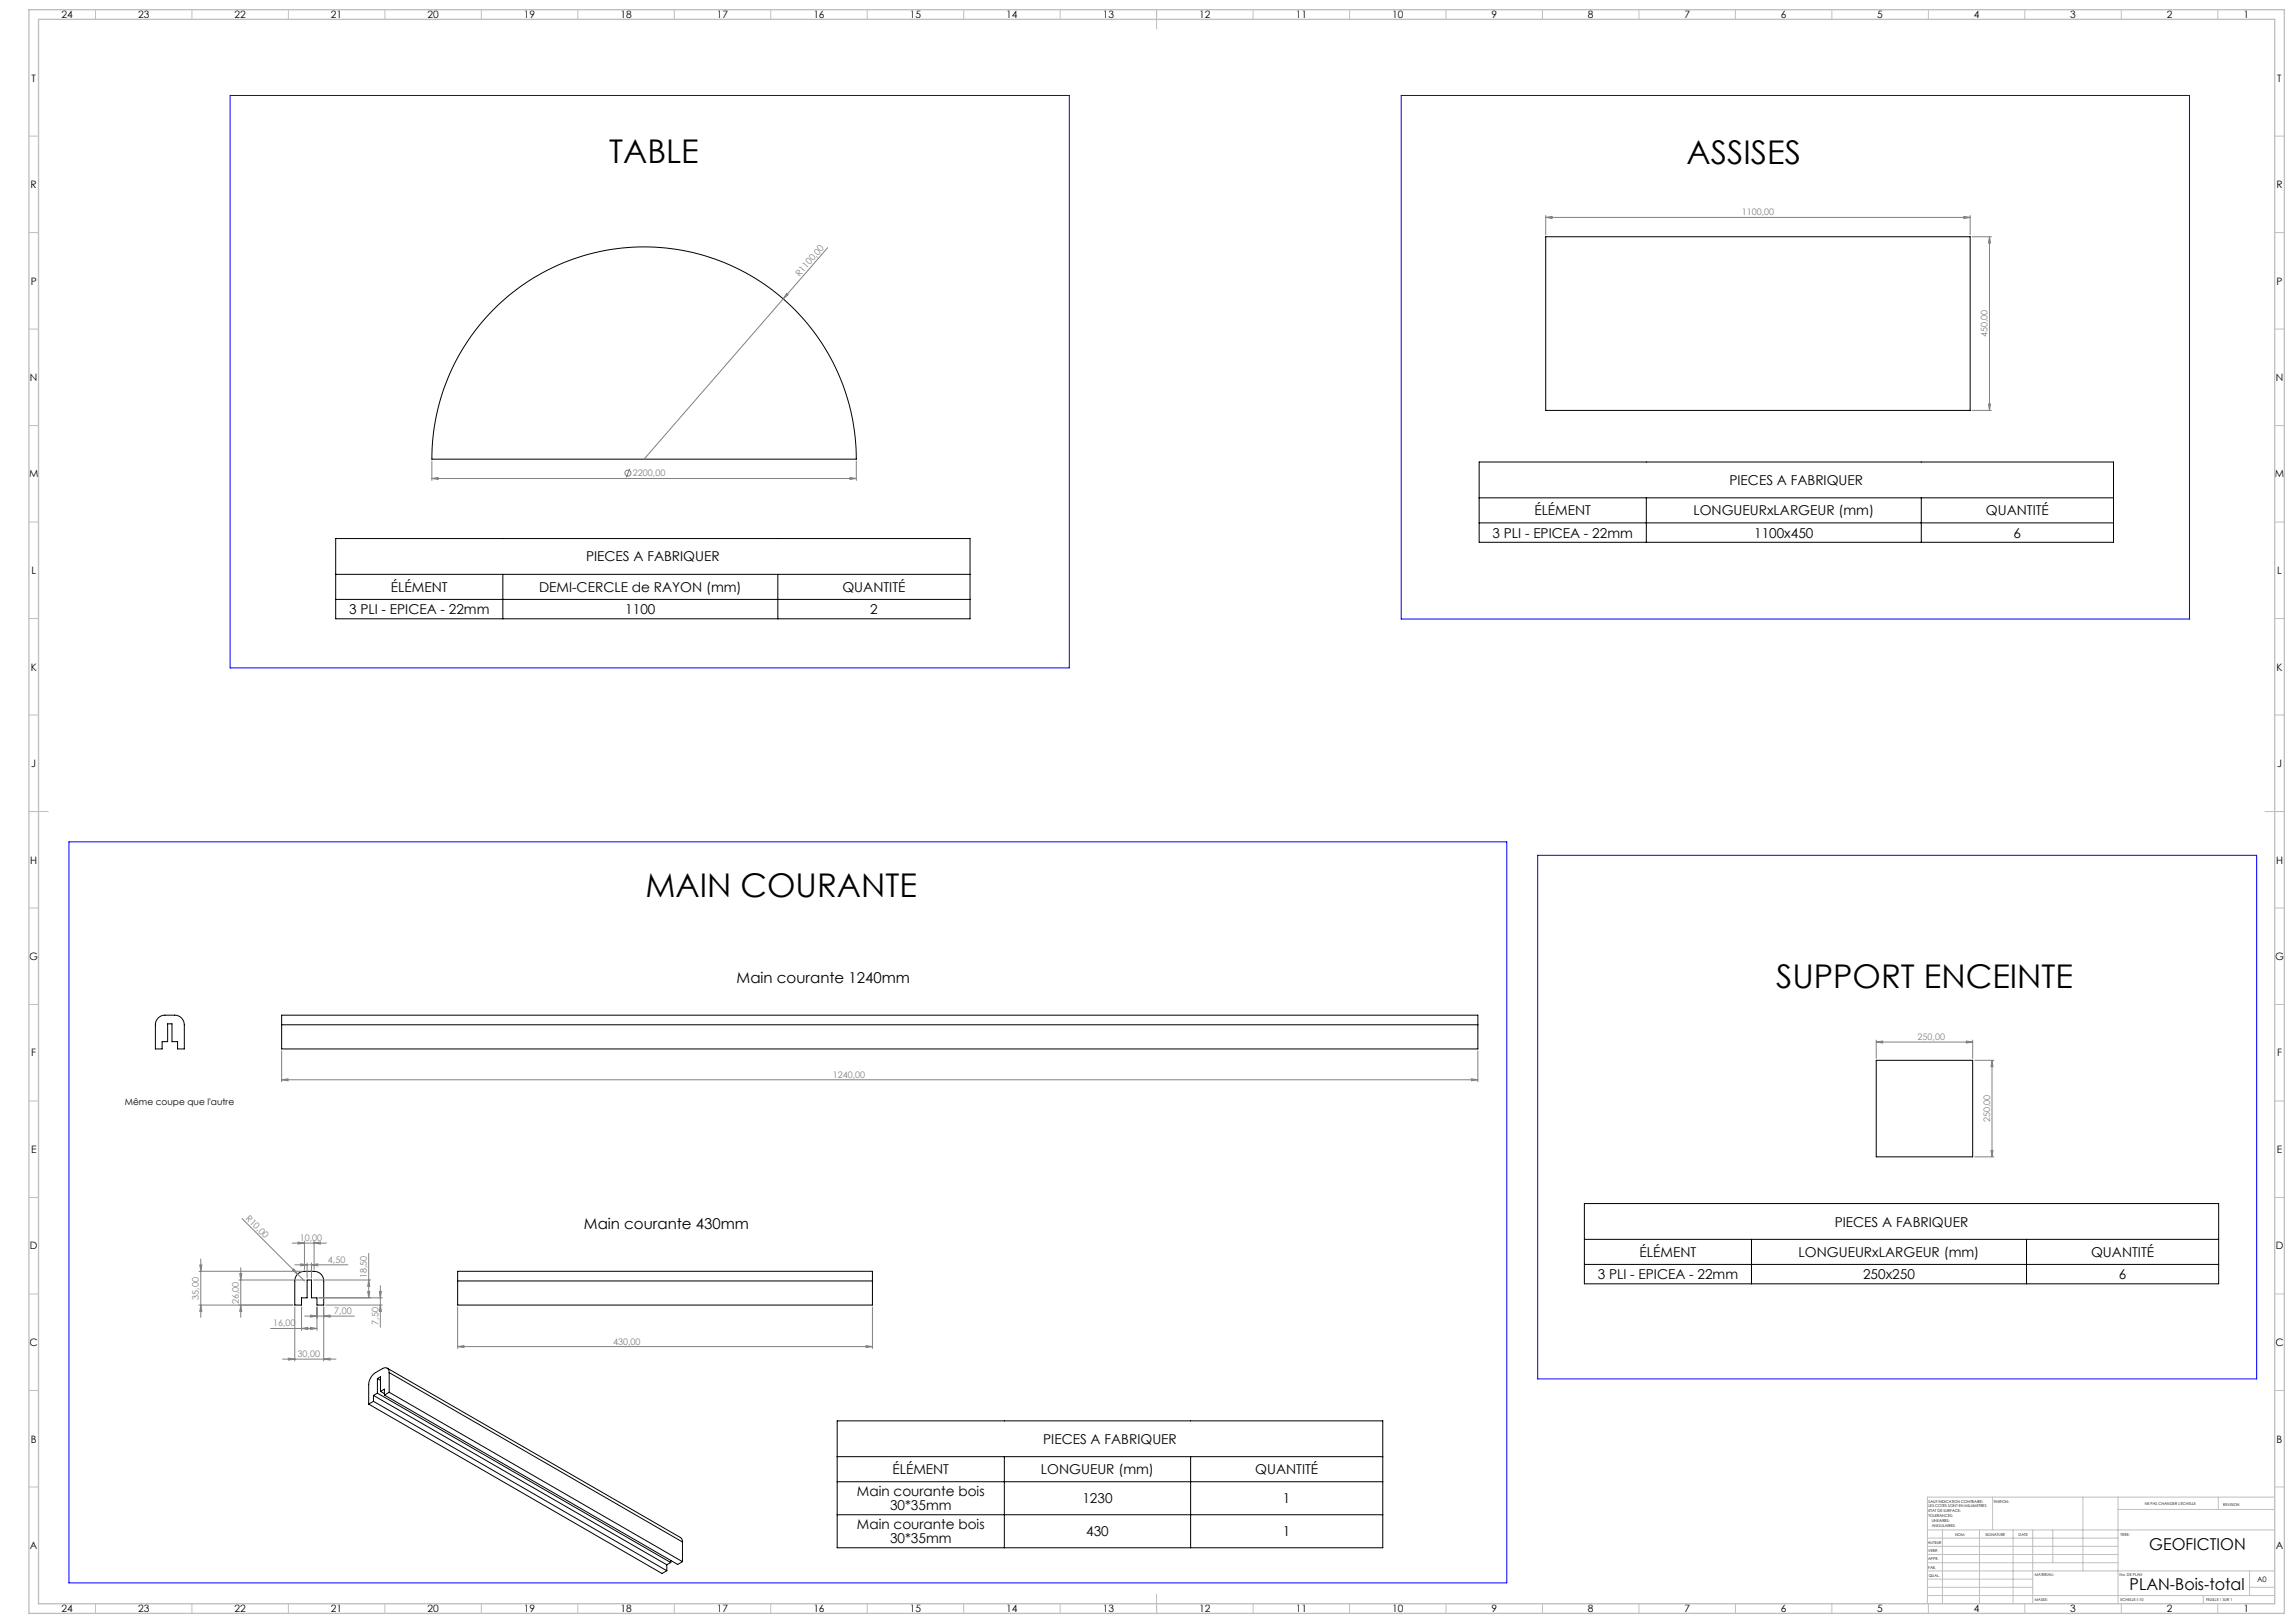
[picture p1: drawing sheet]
<svg xmlns="http://www.w3.org/2000/svg" width="1189mm" height="841mm" viewBox="0 0 1189 841" stroke-linecap="round" stroke-linejoin="round" font-family="sans-serif">
<defs><g id="words">
<g font-size="16.9">
<text x="316" y="84">TABLE</text>
<text x="874" y="85">ASSISES</text>
<text x="335" y="465">MAIN COURANTE</text>
<text x="921" y="512">SUPPORT ENCEINTE</text>
</g>
<g font-size="8.5">
<text x="1114" y="803">GEOFICTION</text>
<text x="1104" y="824">PLAN-Bois-total</text>
</g>
<g font-size="7.8">
<text x="382" y="509">Main courante 1240mm</text>
<text x="303" y="637">Main courante 430mm</text>
</g>
<g font-size="7.1">
<text x="896" y="251">PIECES A FABRIQUER</text>
<text x="795" y="267">ÉLÉMENT</text>
<text x="878" y="267">LONGUEURxLARGEUR (mm)</text>
<text x="1029" y="267">QUANTITÉ</text>
<text x="774" y="279">3 PLI - EPICEA - 22mm</text>
<text x="909" y="279">1100x450</text>
<text x="1044" y="279">6</text>
<text x="304" y="291">PIECES A FABRIQUER</text>
<text x="203" y="307">ÉLÉMENT</text>
<text x="279" y="307">DEMI-CERCLE de RAYON (mm)</text>
<text x="437" y="307">QUANTITÉ</text>
<text x="181" y="318">3 PLI - EPICEA - 22mm</text>
<text x="324" y="318">1100</text>
<text x="451" y="318">2</text>
<text x="951" y="636">PIECES A FABRIQUER</text>
<text x="850" y="651">ÉLÉMENT</text>
<text x="932" y="651">LONGUEURxLARGEUR (mm)</text>
<text x="1084" y="651">QUANTITÉ</text>
<text x="828" y="663">3 PLI - EPICEA - 22mm</text>
<text x="966" y="663">250x250</text>
<text x="1098" y="663">6</text>
<text x="541" y="748">PIECES A FABRIQUER</text>
<text x="463" y="764">ÉLÉMENT</text>
<text x="540" y="764">LONGUEUR (mm)</text>
<text x="651" y="764">QUANTITÉ</text>
<text x="444" y="775">Main courante bois</text>
<text x="561" y="779">1230</text>
<text x="665" y="779">1</text>
<text x="461" y="782">30*35mm</text>
<text x="444" y="793">Main courante bois</text>
<text x="563" y="796">430</text>
<text x="665" y="796">1</text>
<text x="461" y="800">30*35mm</text>
</g>
<g font-size="5.3">
<text x="32" y="10">24</text>
<text x="72" y="10">23</text>
<text x="122" y="10">22</text>
<text x="172" y="10">21</text>
<text x="222" y="10">20</text>
<text x="272" y="10">19</text>
<text x="322" y="10">18</text>
<text x="372" y="10">17</text>
<text x="422" y="10">16</text>
<text x="472" y="10">15</text>
<text x="522" y="10">14</text>
<text x="572" y="10">13</text>
<text x="622" y="10">12</text>
<text x="672" y="10">11</text>
<text x="722" y="10">10</text>
<text x="773" y="10">9</text>
<text x="823" y="10">8</text>
<text x="873" y="10">7</text>
<text x="923" y="10">6</text>
<text x="973" y="10">5</text>
<text x="1023" y="10">4</text>
<text x="1073" y="10">3</text>
<text x="1123" y="10">2</text>
<text x="1163" y="10">1</text>
<text x="16" y="42">T</text>
<text x="1180" y="42">T</text>
<text x="16" y="98">R</text>
<text x="1180" y="98">R</text>
<text x="16" y="148">P</text>
<text x="1180" y="148">P</text>
<text x="16" y="197">N</text>
<text x="1180" y="197">N</text>
<text x="15" y="247">M</text>
<text x="1179" y="247">M</text>
<text x="16" y="297">L</text>
<text x="1180" y="297">L</text>
<text x="16" y="348">K</text>
<text x="1180" y="348">K</text>
<text x="16" y="398">J</text>
<text x="1180" y="398">J</text>
<text x="16" y="448">H</text>
<text x="1180" y="448">H</text>
<text x="15" y="498">G</text>
<text x="1179" y="498">G</text>
<text x="16" y="547">F</text>
<text x="1180" y="547">F</text>
<text x="16" y="597">E</text>
<text x="1180" y="597">E</text>
<text x="16" y="647">D</text>
<text x="1180" y="647">D</text>
<text x="15" y="698">C</text>
<text x="1179" y="698">C</text>
<text x="16" y="748">B</text>
<text x="1180" y="748">B</text>
<text x="16" y="803">A</text>
<text x="1180" y="803">A</text>
<text x="32" y="836">24</text>
<text x="72" y="836">23</text>
<text x="122" y="836">22</text>
<text x="172" y="836">21</text>
<text x="222" y="836">20</text>
<text x="272" y="836">19</text>
<text x="322" y="836">18</text>
<text x="372" y="836">17</text>
<text x="422" y="836">16</text>
<text x="472" y="836">15</text>
<text x="522" y="836">14</text>
<text x="572" y="836">13</text>
<text x="622" y="836">12</text>
<text x="672" y="836">11</text>
<text x="722" y="836">10</text>
<text x="773" y="836">9</text>
<text x="823" y="836">8</text>
<text x="873" y="836">7</text>
<text x="923" y="836">6</text>
<text x="973" y="836">5</text>
<text x="1023" y="836">4</text>
<text x="1073" y="836">3</text>
<text x="1123" y="836">2</text>
<text x="1163" y="836">1</text>
</g>
<g font-size="4.7" fill="#808080">
<text x="903" y="112">1100,00</text>
<text x="415" y="143" transform="rotate(-49 415 143)">R1100,00</text>
<text x="1030" y="175" transform="rotate(-90 1030 175)">450,00</text>
<text x="328" y="247">2200,00</text>
<text x="994" y="539">250,00</text>
<text x="432" y="558">1240,00</text>
<text x="1031" y="582" transform="rotate(-90 1031 582)">250,00</text>
<text x="127" y="632" transform="rotate(45 127 632)">R10,00</text>
<text x="155" y="643">10,00</text>
<text x="170" y="654">4,50</text>
<text x="190" y="662" transform="rotate(-90 190 662)">18,50</text>
<text x="103" y="673" transform="rotate(-90 103 673)">35,00</text>
<text x="124" y="676" transform="rotate(-90 124 676)">26,00</text>
<text x="173" y="681">7,00</text>
<text x="142" y="687">16,00</text>
<text x="196" y="686" transform="rotate(-90 196 686)">7,50</text>
<text x="318" y="697">430,00</text>
<text x="154" y="703">30,00</text>
</g>
<text font-size="4.7" x="65" y="572">Même coupe que l'autre</text>
<text font-size="3.9" x="1170" y="820">A0</text>
<g font-size="2">
<text x="1000" y="779">SAUF INDICATION CONTRAIRE:</text>
<text x="1033" y="779">FINITION:</text>
<text x="1112" y="780">NE PAS CHANGER L'ECHELLE</text>
<text x="1000" y="781">LES COTES SONT EN MILLIMETRES</text>
<text x="1000" y="784">ETAT DE SURFACE:</text>
<text x="1152" y="780">REVISION</text>
<text x="1000" y="786">TOLERANCES:</text>
<text x="1001" y="789">LINEAIRES:</text>
<text x="1001" y="791">ANGULAIRES:</text>
<text x="1013" y="796">NOM</text>
<text x="1029" y="796">SIGNATURE</text>
<text x="1046" y="796">DATE</text>
<text x="1099" y="796">TITRE:</text>
<text x="999" y="800">AUTEUR</text>
<text x="999" y="808">APPR.</text>
<text x="999" y="804">VERIF.</text>
<text x="999" y="813">FAB.</text>
<text x="1000" y="817">QUAL.</text>
<text x="1055" y="817">MATERIAU:</text>
<text x="1099" y="817">No. DE PLAN</text>
<text x="1055" y="830">MASSE:</text>
<text x="1099" y="830">ECHELLE:1:10</text>
<text x="1143" y="830">FEUILLE 1 SUR 1</text>
</g>
</g></defs>
<g fill="none" stroke="#000" stroke-width=".52">
<path d="M801 123h220v90h-220zM256 160a110 110 0 0 1 120-24 110 110 0 0 1 68 102h-220a110 110 0 0 1 32-78zM767 239h328v42h-328zM767 258h328M853 258v23M996 258v23M174 279h329v42h-329zM767 271h328M174 298h329M261 298v23M403 298v23M174 311h329"/>
<path d="M82 527l3-1h6a5 5 0 0 1 5 5v13h-4v-4h-3v-9h-2v9h-3v4h-3v-14zM146 531v-5h620v5M146 531v13h620v-13M146 531h620M972 549h50v50h-50zM821 624h329v41h-329zM821 642h329M821 655h329M908 642v23M1050 642v23M154 661l3-2h6a5 5 0 0 1 5 5v12h-4v-3h-3v-10h-2v10h-3v3h-3v-12zM237 664v-5h215v5"/>
<path d="M237 664v12h215v-12M237 664h215M196 714l1-1v8M196 714v8M196 714l1 1M201 709l152 88 1 2M202 711a2.1 2.1 0 0 0-1-2 2.1 2.1 0 0 0-3 0l-3 2a8 8 0 0 0-4 6v11M202 711v10M202 711l152 88M191 728l152 87 3-1M194 723v3M194 726l-3 2"/>
<path d="M194 726l152 88M194 723l152 88M196 722l-2 1M196 722l152 88M197 721l2-1v3M197 721l2 1M199 723l152 88 3-2M202 721l-3 2M202 721l152 88M434 736h283v66h-283zM434 755h283M521 755v47"/>
<path d="M617 755v47M434 768h283M354 799v10M434 785h283M346 811v3M348 810l-2 1M348 809v1"/>
</g>
<g fill="none" stroke="#808080" stroke-width=".52">
<path d="M801 113l3-1v1zM801 112v10M801 113h220M1018 112l3 1h-3zM1021 112v10M429 128l-23 27M1022 123h10M1031 123v90M1031 123l1 3h-1zM406 155l-72 83M408 152v1l-2 2zM1022 213h10"/>
<path d="M1031 209h1l-1 4zM224 239v10M444 239v10M224 248l3-1v1zM224 248h220M326 243l-1 4M441 247l3 1h-3zM972 540l4-1v1zM972 539v9M972 540h50M1019 539l3 1h-3zM1022 539v9"/>
<path d="M146 560l3-1v1zM146 545v16M146 560h620M763 559l3 1h-3zM766 545v16M1023 549h10M1032 549v50M1032 549l1 4h-1zM1023 599h10M1032 596h1l-1 3zM125 631l33 33M103 659h54"/>
<path d="M104 655h1l-1 4zM104 652v31M124 660h1v3zM125 657v26M151 644h18M152 658l2 2zM153 655h27M154 644h4l-4 1zM156 655h3l-3 1zM158 643v15M159 654v8M161 655h4v1z"/>
<path d="M161 654v8M163 644h3v1zM163 643v15M191 650v23M103 676h49M104 676l1 4h-1zM124 663h34M125 676v4h-1zM153 677v28M156 677v12M162 663h30M164 677v12"/>
<path d="M165 673h33M168 677v28M169 676h29M191 669h1l-1 4zM191 663l1 4h-1zM197 669h1l-1 4zM197 676l1 4h-1zM197 666v22M237 677v22M452 677v22M140 688h24M156 688h4v1z"/>
<path d="M158 682h26M161 681l3 1h-3zM161 688h3l-3 1zM168 682l3-1v1zM237 698l3-1v1zM237 698h215M449 697l3 1h-3zM146 704h28M149 704h4l-4 1zM168 704h3v1z"/>
<circle cx="326" cy="245" r="1.6"/>
</g>
<g fill="none" stroke="#c0c0c0" stroke-width=".52">
<path d="M49 5v5M99 5v5M149 5v5M199 5v5M249 5v5M299 5v5M349 5v5M399 5v5M449 5v5M499 5v5M549 5v5M599 5v10"/>
<path d="M649 5v5M699 5v5M749 5v5M799 5v5M849 5v5M899 5v5M949 5v5M999 5v5M1049 5v5M1099 5v5M1149 5v5M15 71h5"/>
<path d="M1179 71h5M15 121h5M1179 121h5M15 171h5M1179 171h5M15 221h5M1179 221h5M15 271h5M1179 271h5M15 321h5M1179 321h5M15 371h5"/>
<path d="M1179 371h5M15 421h10M1174 421h10M15 471h5M1179 471h5M15 521h5M1179 521h5M15 571h5M1179 571h5M15 621h5M1179 621h5M15 671h5"/>
<path d="M1179 671h5M15 721h5M1179 721h5M15 771h5M1033 776v17M1080 776v38M1098 776v55M1150 776v6M1179 771h5M1179 776h-180v55M999 793h180M999 797h99"/>
<path d="M1007 793v38M1026 793v38M1043 793v38M1054 793v38M1064 793v17M1098 782h81M999 810h99M999 806h99M999 801h99M999 818h55M999 814h180M1166 814v13"/>
<path d="M49 831v5M99 831v5M149 831v5M199 831v5M249 831v5M299 831v5M349 831v5M399 831v5M449 831v5M499 831v5M549 831v5M599 826v10"/>
<path d="M649 831v5M699 831v5M749 831v5M799 831v5M849 831v5M899 831v5M949 831v5M999 827h180M999 823h55M999 831v5M1049 831v5M1099 831v5"/>
<path d="M1142 827v4M1149 831v5M1166 823h13"/>
</g>
<path d="M15 5h1169v831h-1169zM20 10h1159v821h-1159z" fill="none" stroke="#c0c0c0" stroke-width=".7"/>
<path d="M119 49h435v297h-435zM726 49h409v272h-409zM36 436h745v384h-745zM797 443h373v272h-373z" fill="none" stroke="#00f" stroke-width=".52"/>
<g fill="#808080">
<path d="M152 658l2 2z"/>
<path d="M408 152v1l-2 2z"/>
<path d="M163 644h3v1zM154 644h4l-4 1z"/>
<path d="M161 681l3 1h-3zM168 682l3-1v1zM156 655h3l-3 1zM161 655h4v1zM156 688h4v1zM161 688h3l-3 1zM237 698l3-1v1zM449 697l3 1h-3zM224 248l3-1v1zM441 247l3 1h-3z"/>
<path d="M146 560l3-1v1zM763 559l3 1h-3z"/>
<path d="M149 704h4l-4 1zM168 704h3v1z"/>
<path d="M1018 112l3 1h-3zM801 113l3-1v1zM1019 539l3 1h-3zM972 540l4-1v1z"/>
<path d="M191 669h1l-1 4zM191 663l1 4h-1zM104 676l1 4h-1zM104 655h1l-1 4zM1031 209h1l-1 4zM1031 123l1 3h-1zM1032 596h1l-1 3zM1032 549l1 4h-1z"/>
<path d="M197 669h1l-1 4zM197 676l1 4h-1zM124 660h1v3zM125 676v4h-1z"/>
</g>
<use href="#words"/>
</svg>
